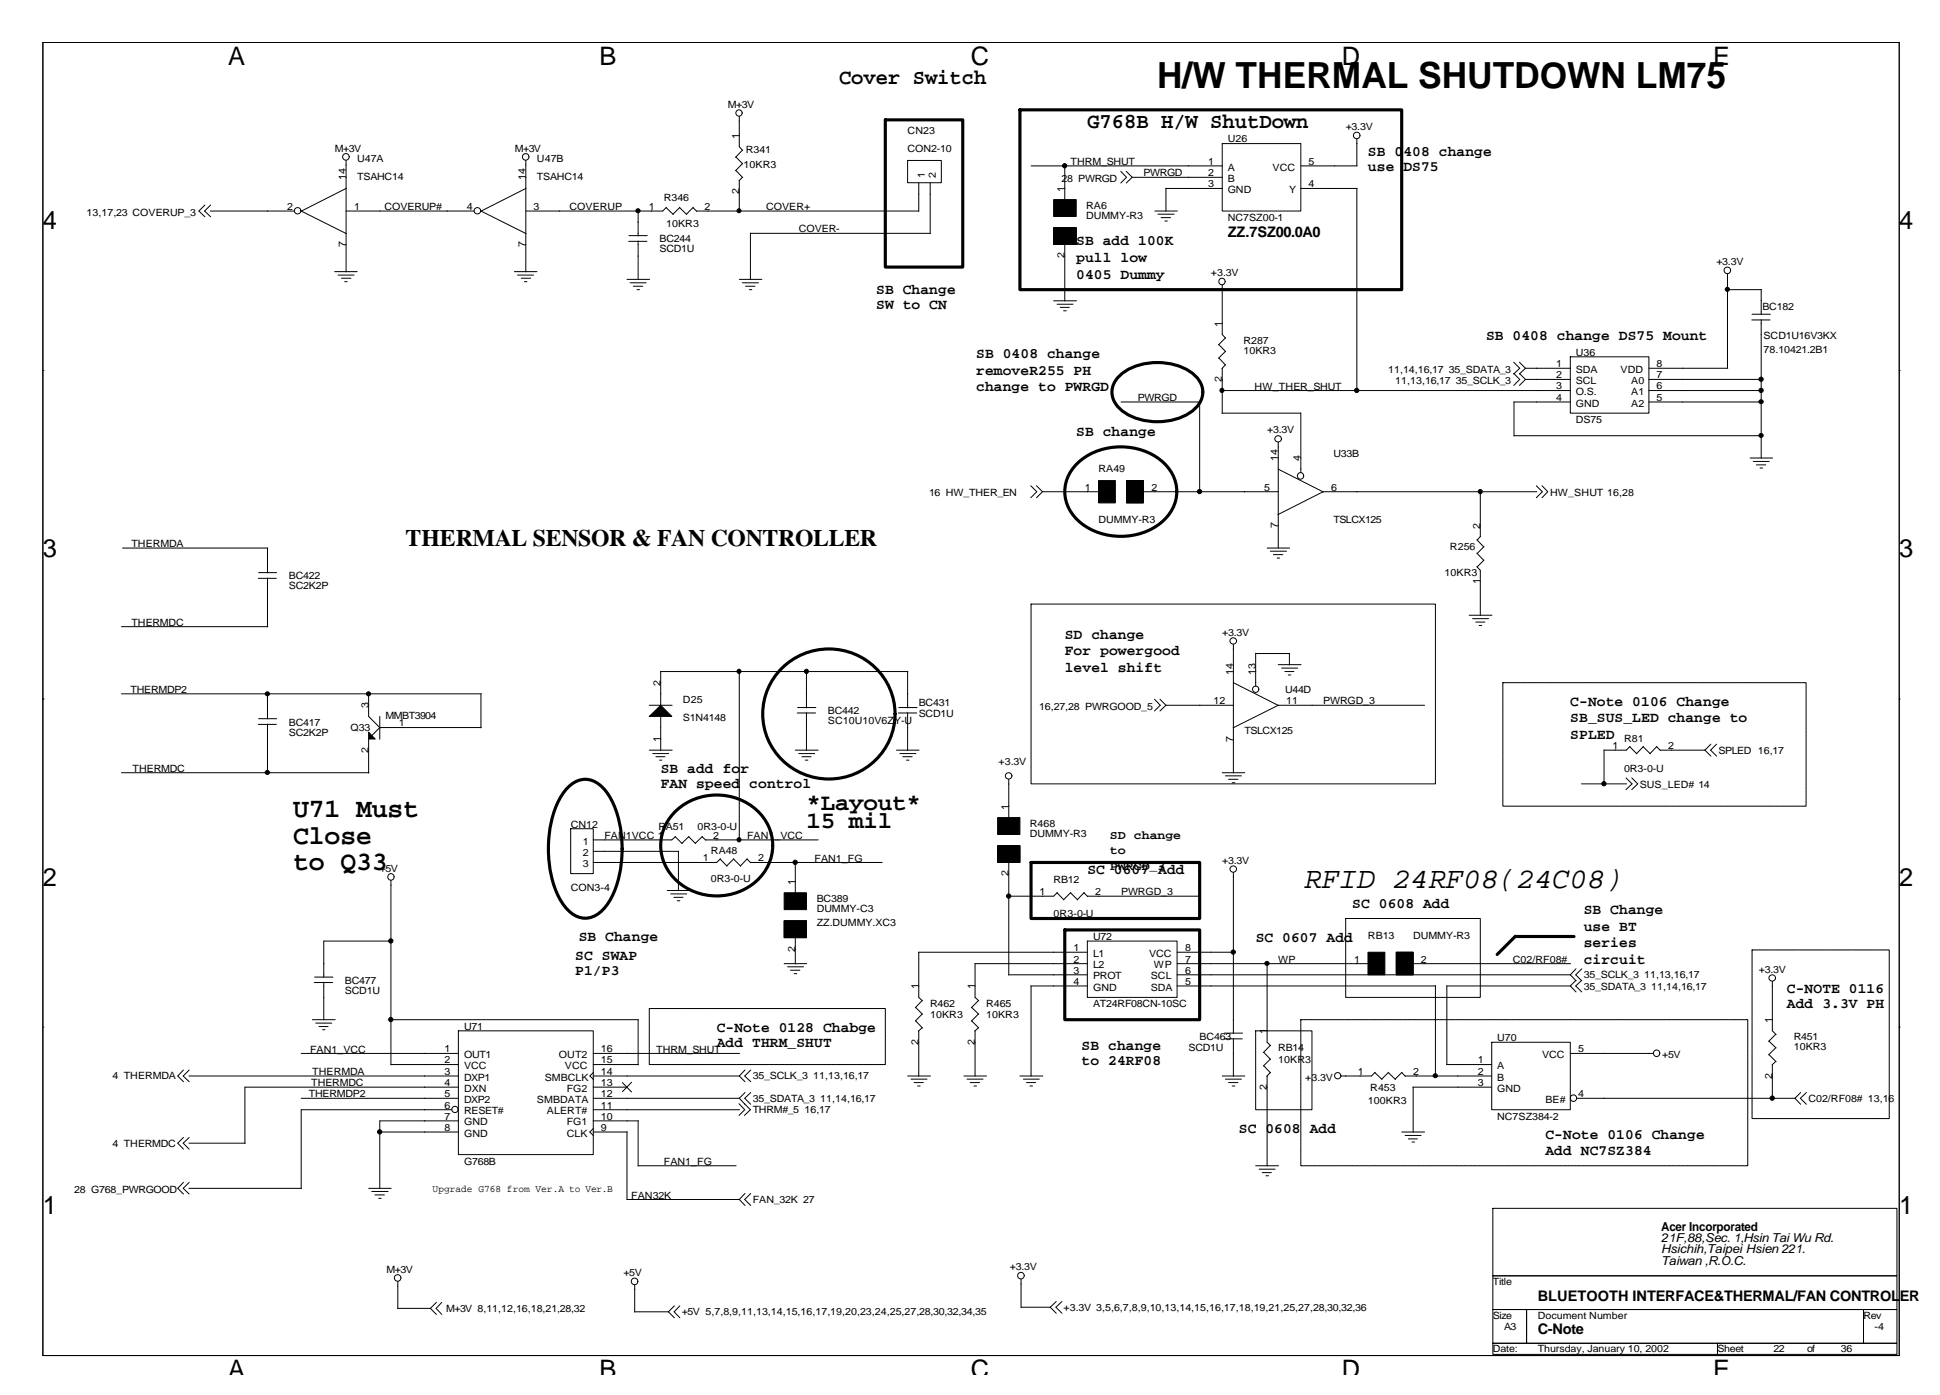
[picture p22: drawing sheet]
<svg xmlns="http://www.w3.org/2000/svg" width="287mm" height="207mm" viewBox="0 0 287 207" stroke-linecap="round" stroke-linejoin="round" font-family="sans-serif">
<defs><g id="words">
<text font-size="5.3" x="171.4" y="13.1">H/W THERMAL SHUTDOWN LM75</text>
<text font-size="4.5" x="193.2" y="131.5">RFID 24RF08(24C08)</text>
<g font-size="4">
<text x="43.4" y="121">U71 Must</text>
<text x="43.4" y="125">Close</text>
<text x="43.4" y="128.9">to Q33</text>
</g>
<g font-size="3.8">
<text x="33.8" y="9.7">A</text>
<text x="88.8" y="9.7">B</text>
<text x="143.8" y="9.7">C</text>
<text x="198.8" y="9.7">D</text>
<text x="253.8" y="9.7">E</text>
<text x="6.3" y="34">4</text>
<text x="281.3" y="34">4</text>
<text x="6.3" y="82.6">3</text>
<text x="281.3" y="82.6">3</text>
<text x="6.3" y="131.2">2</text>
<text x="281.3" y="131.2">2</text>
<text x="6.3" y="179.8">1</text>
<text x="281.3" y="179.8">1</text>
<text x="33.8" y="204.1">A</text>
<text x="88.8" y="204.1">B</text>
<text x="143.8" y="204.1">C</text>
<text x="198.8" y="204.1">D</text>
<text x="253.8" y="204.1">E</text>
</g>
<g font-size="3.5">
<text x="60.1" y="80.8">THERMAL SENSOR &amp; FAN CONTROLLER</text>
<text x="119.5" y="120">*Layout*</text>
<text x="119.5" y="122.7">15 mil</text>
</g>
<g font-size="3.2">
<text x="124.3" y="12.4">Cover Switch</text>
<text x="161.1" y="18.9">G768B H/W ShutDown</text>
</g>
<g font-size="2.2">
<text x="202.6" y="23">SB 0408 change</text>
<text x="202.6" y="25.3">use DS75</text>
<text x="181.9" y="35.1">ZZ.7SZ00.0A0</text>
<text x="159.4" y="36.3">SB add 100K</text>
<text x="159.4" y="38.8">pull low</text>
<text x="159.4" y="41.2">0405 Dummy</text>
<text x="129.8" y="43.5">SB Change</text>
<text x="129.8" y="45.7">SW to CN</text>
<text x="144.6" y="53">SB 0408 change</text>
<text x="220.1" y="50.3">SB 0408 change DS75 Mount</text>
<text x="144.6" y="55.5">removeR255 PH</text>
<text x="144.6" y="58">change to PWRGD</text>
<text x="159.4" y="64.6">SB change</text>
<text x="157.7" y="94.6">SD change</text>
<text x="157.7" y="97">For powergood</text>
<text x="157.7" y="99.5">level shift</text>
<text x="232.6" y="104.5">C-Note 0106 Change</text>
<text x="232.6" y="107">SB_SUS_LED change to</text>
<text x="232.6" y="109.4">SPLED</text>
<text x="97.9" y="114.5">SB add for</text>
<text x="97.9" y="116.8">FAN speed control</text>
<text x="161.1" y="129.5">SC 0607 Add</text>
<text x="200.3" y="134.5">SC 0608 Add</text>
<text x="234.6" y="135.3">SB Change</text>
<text x="234.6" y="137.8">use BT</text>
<text x="85.2" y="142.2">SC SWAP</text>
<text x="85.7" y="139.3">SB Change</text>
<text x="186" y="139.5">SC 0607 Add</text>
<text x="234.6" y="140.3">series</text>
<text x="234.6" y="142.8">circuit</text>
<text x="85.2" y="144.4">P1/P3</text>
<text x="264.7" y="147">C-NOTE 0116</text>
<text x="264.7" y="149.2">Add 3.3V PH</text>
<text x="106.2" y="152.8">C-Note 0128 Chabge</text>
<text x="106.2" y="155">Add THRM_SHUT</text>
<text x="160.2" y="155.5">SB change</text>
<text x="160.2" y="157.7">to 24RF08</text>
<text x="183.5" y="167.8">SC 0608 Add</text>
<text x="228.9" y="168.8">C-Note 0106 Change</text>
<text x="228.9" y="171">Add NC7SZ384</text>
<text x="227.8" y="197.6">C-Note</text>
<text x="227.8" y="192.6">BLUETOOTH INTERFACE&amp;THERMAL/FAN CONTROLER</text>
</g>
<g font-size="1.8">
<text x="164.4" y="124.3">SD change</text>
<text x="164.4" y="126.5">to</text>
<text x="164.4" y="128.8">PWRGD_3</text>
<text x="246.1" y="182.3">Acer Incorporated</text>
<text x="246.1" y="184">21F,88,Sec. 1,Hsin Tai Wu Rd.</text>
<text x="246.1" y="185.6">Hsichih,Taipei Hsien 221.</text>
<text x="246.1" y="187.3">Taiwan ,R.O.C.</text>
</g>
<g font-size="1.5">
<text x="107.8" y="16">M+3V</text>
<text x="49.6" y="22.5">M+3V</text>
<text x="52.9" y="23.9">U47A</text>
<text x="76.2" y="22.5">M+3V</text>
<text x="79.5" y="23.9">U47B</text>
<text x="109.5" y="20.6" transform="rotate(-90 109.5 20.6)">1</text>
<text x="110.5" y="22.6">R341</text>
<text x="134.5" y="19.8">CN23</text>
<text x="134.5" y="22.5">CON2-10</text>
<text x="181.9" y="21.1">U26</text>
<text x="199.3" y="19.3">+3.3V</text>
<text x="51.2" y="26.7" transform="rotate(-90 51.2 26.7)">14</text>
<text x="52.9" y="26.6">TSAHC14</text>
<text x="77.9" y="26.7" transform="rotate(-90 77.9 26.7)">14</text>
<text x="79.5" y="26.6">TSAHC14</text>
<text x="98.3" y="29.8">R346</text>
<text x="109.5" y="28.8" transform="rotate(-90 109.5 28.8)">2</text>
<text x="110.2" y="24.9">10KR3</text>
<text x="137" y="26.4" transform="rotate(-90 137 26.4)">1</text>
<text x="138.6" y="26.4" transform="rotate(-90 138.6 26.4)">2</text>
<text x="157.3" y="26.9">28 PWRGD</text>
<text x="157.7" y="28.4" transform="rotate(-90 157.7 28.4)">1</text>
<text x="158.6" y="24.4">THRM_SHUT</text>
<text x="169.4" y="26.1">PWRGD</text>
<text x="179" y="24.4">1</text>
<text x="179" y="26.1">2</text>
<text x="179" y="27.7">3</text>
<text x="181.9" y="25.3">A</text>
<text x="181.9" y="26.9">B</text>
<text x="181.9" y="28.6">GND</text>
<text x="188.5" y="25.3">VCC</text>
<text x="191" y="28.6">Y</text>
<text x="193.8" y="27.7">4</text>
<text x="193.8" y="24.4">5</text>
<text x="12.8" y="31.9">13,17,23 COVERUP_3</text>
<text x="42.5" y="31.1">2</text>
<text x="52.5" y="31.1">1</text>
<text x="56.9" y="31.1">COVERUP#</text>
<text x="69.2" y="31.1">4</text>
<text x="79" y="31.1">3</text>
<text x="84.4" y="31.1">COVERUP</text>
<text x="96.1" y="31.1">1</text>
<text x="97.7" y="35.9">BC244</text>
<text x="98.7" y="33.6">10KR3</text>
<text x="104.4" y="31.1">2</text>
<text x="113.5" y="31.1">COVER+</text>
<text x="118.3" y="34.4">COVER-</text>
<text x="160.9" y="30.9">RA6</text>
<text x="160.9" y="32.4">DUMMY-R3</text>
<text x="181.9" y="32.7">NC7SZ00-1</text>
<text x="51.2" y="36.6" transform="rotate(-90 51.2 36.6)">7</text>
<text x="77.9" y="36.6" transform="rotate(-90 77.9 36.6)">7</text>
<text x="97.7" y="37.4">SCD1U</text>
<text x="157.7" y="38.3" transform="rotate(-90 157.7 38.3)">2</text>
<text x="179.4" y="40.9">+3.3V</text>
<text x="254.3" y="39.3">+3.3V</text>
<text x="261.1" y="45.9">BC182</text>
<text x="181" y="48.4" transform="rotate(-90 181 48.4)">1</text>
<text x="184.2" y="50.9">R287</text>
<text x="184.2" y="52.4">10KR3</text>
<text x="233.4" y="52.7">U36</text>
<text x="261.2" y="50.2">SCD1U16V3KX</text>
<text x="261.2" y="52.2">78.10421.2B1</text>
<text x="168.6" y="59.4">PWRGD</text>
<text x="181" y="56.6" transform="rotate(-90 181 56.6)">2</text>
<text x="185.8" y="57.7">HW_THER_SHUT</text>
<text x="205.7" y="55.2">11,14,16,17</text>
<text x="206.7" y="56.9">11,13,16,17</text>
<text x="214.6" y="55.2">35_SDATA_3</text>
<text x="215.6" y="56.9">35_SCLK_3</text>
<text x="230.5" y="54.4">1</text>
<text x="230.5" y="56">2</text>
<text x="230.5" y="57.7">3</text>
<text x="230.5" y="59.4">4</text>
<text x="233.4" y="55.2">SDA</text>
<text x="233.4" y="56.9">SCL</text>
<text x="233.4" y="58.6">O.S.</text>
<text x="240.1" y="55.2">VDD</text>
<text x="241.6" y="58.6">A1</text>
<text x="241.6" y="56.9">A0</text>
<text x="245.4" y="59.4">5</text>
<text x="245.4" y="57.7">6</text>
<text x="245.4" y="56">7</text>
<text x="245.4" y="54.4">8</text>
<text x="187.7" y="64.2">+3.3V</text>
<text x="233.4" y="62.7">DS75</text>
<text x="233.4" y="60.2">GND</text>
<text x="241.6" y="60.2">A2</text>
<text x="162.7" y="69.9">RA49</text>
<text x="189.3" y="68.3" transform="rotate(-90 189.3 68.3)">14</text>
<text x="192.7" y="68.3" transform="rotate(-90 192.7 68.3)">4</text>
<text x="197.5" y="67.7">U33B</text>
<text x="137.6" y="73.5">16 HW_THER_EN</text>
<text x="160.7" y="72.7">1</text>
<text x="162.7" y="77.5">DUMMY-R3</text>
<text x="170.6" y="72.7">2</text>
<text x="187.3" y="72.7">5</text>
<text x="197.2" y="72.7">6</text>
<text x="197.5" y="77.5">TSLCX125</text>
<text x="229.6" y="73.5">HW_SHUT 16,28</text>
<text x="19.5" y="81">THERMDA</text>
<text x="189.3" y="78.2" transform="rotate(-90 189.3 78.2)">7</text>
<text x="214.8" y="81.5">R256</text>
<text x="219.2" y="78.3" transform="rotate(-90 219.2 78.3)">2</text>
<text x="42.8" y="85.8">BC422</text>
<text x="42.8" y="87.3">SC2K2P</text>
<text x="214" y="85.3">10KR3</text>
<text x="219.2" y="86.5" transform="rotate(-90 219.2 86.5)">1</text>
<text x="19.5" y="92.6">THERMDC</text>
<text x="181.1" y="94.2">+3.3V</text>
<text x="97.8" y="101.6" transform="rotate(-90 97.8 101.6)">2</text>
<text x="182.7" y="100" transform="rotate(-90 182.7 100)">14</text>
<text x="186" y="100" transform="rotate(-90 186 100)">13</text>
<text x="19.3" y="102.6">THERMDP2</text>
<text x="42.8" y="107.5">BC417</text>
<text x="54.6" y="104.9" transform="rotate(-90 54.6 104.9)">3</text>
<text x="57.1" y="106.4">MMBT3904</text>
<text x="59.1" y="107.6">1</text>
<text x="101.2" y="104.1">D25</text>
<text x="101.2" y="106.8">S1N4148</text>
<text x="122.6" y="105.8">BC442</text>
<text x="122.6" y="107.3">SC10U10V6ZY-U</text>
<text x="136.1" y="104.6">BC431</text>
<text x="136.1" y="106.1">SCD1U</text>
<text x="153.9" y="105.1">16,27,28 PWRGOOD_5</text>
<text x="179.7" y="104.3">12</text>
<text x="190.4" y="102.6">U44D</text>
<text x="190.5" y="104.3">11</text>
<text x="196" y="104.3">PWRGD_3</text>
<text x="42.8" y="108.9">SC2K2P</text>
<text x="51.9" y="108.3">Q33</text>
<text x="54.6" y="111.5" transform="rotate(-90 54.6 111.5)">2</text>
<text x="97.8" y="109.8" transform="rotate(-90 97.8 109.8)">1</text>
<text x="147.9" y="113.3">+3.3V</text>
<text x="182.7" y="109.8" transform="rotate(-90 182.7 109.8)">7</text>
<text x="184.4" y="108.8">TSLCX125</text>
<text x="238.9" y="110.9">1</text>
<text x="240.6" y="110">R81</text>
<text x="247.1" y="110.9">2</text>
<text x="254.6" y="111.6">SPLED 16,17</text>
<text x="19.6" y="114.3">THERMDC</text>
<text x="149.4" y="119.9" transform="rotate(-90 149.4 119.9)">1</text>
<text x="240.6" y="114.3">0R3-0-U</text>
<text x="242.9" y="116.8">SUS_LED# 14</text>
<text x="84.5" y="122.6">CN12</text>
<text x="86.3" y="125.1">1</text>
<text x="89.5" y="124.3">FAN1VCC 1</text>
<text x="97.5" y="122.9">RA51</text>
<text x="103.3" y="122.9">0R3-0-U</text>
<text x="105.7" y="124.2">2</text>
<text x="110.7" y="124.3">FAN1_VCC</text>
<text x="152.6" y="122.4">R468</text>
<text x="152.6" y="123.9">DUMMY-R3</text>
<text x="56.3" y="129.1">+5V</text>
<text x="84.5" y="131.9">CON3-4</text>
<text x="86.3" y="126.8">2</text>
<text x="86.3" y="128.4">3</text>
<text x="104.1" y="127.6">1</text>
<text x="105.3" y="126.4">RA48</text>
<text x="105.3" y="130.6">0R3-0-U</text>
<text x="112.3" y="127.6">2</text>
<text x="117.8" y="131.1" transform="rotate(-90 117.8 131.1)">1</text>
<text x="120.7" y="127.6">FAN1_FG</text>
<text x="149.4" y="129.8" transform="rotate(-90 149.4 129.8)">2</text>
<text x="156.1" y="130.7">RB12</text>
<text x="181.1" y="127.9">+3.3V</text>
<text x="121" y="133.6">BC389</text>
<text x="121" y="135.1">DUMMY-C3</text>
<text x="121" y="137.1">ZZ.DUMMY.XC3</text>
<text x="154" y="132.6">1</text>
<text x="156.1" y="135.7">0R3-0-U</text>
<text x="162.2" y="132.6">2</text>
<text x="166.1" y="132.6">PWRGD_3</text>
<text x="117.8" y="140.9" transform="rotate(-90 117.8 140.9)">2</text>
<text x="159" y="140.9">1</text>
<text x="159" y="142.6">2</text>
<text x="161.9" y="139.2">U72</text>
<text x="161.9" y="141.7">L1</text>
<text x="161.9" y="143.4">L2</text>
<text x="170.2" y="141.7">VCC</text>
<text x="170.9" y="143.4">WP</text>
<text x="175.6" y="142.6">7</text>
<text x="175.6" y="140.9">8</text>
<text x="189.4" y="142.6">WP</text>
<text x="200.6" y="142.6">1</text>
<text x="202.6" y="139.1">RB13</text>
<text x="209.3" y="139.1">DUMMY-R3</text>
<text x="210.5" y="142.6">2</text>
<text x="224.1" y="142.6">C02/RF08#</text>
<text x="51.1" y="145.7">BC477</text>
<text x="51.1" y="147.2">SCD1U</text>
<text x="136.1" y="146.5" transform="rotate(-90 136.1 146.5)">1</text>
<text x="137.8" y="149.1">R462</text>
<text x="144.4" y="146.5" transform="rotate(-90 144.4 146.5)">1</text>
<text x="146.1" y="149.1">R465</text>
<text x="159" y="144.2">3</text>
<text x="159" y="145.9">4</text>
<text x="161.9" y="149.2">AT24RF08CN-10SC</text>
<text x="161.9" y="145">PROT</text>
<text x="161.9" y="146.7">GND</text>
<text x="170.5" y="146.7">SDA</text>
<text x="170.5" y="145">SCL</text>
<text x="175.6" y="145.9">5</text>
<text x="175.6" y="144.2">6</text>
<text x="234.6" y="146.6">35_SDATA_3</text>
<text x="234.6" y="144.9">35_SCLK_3</text>
<text x="243.6" y="144.9">11,13,16,17</text>
<text x="244.6" y="146.6">11,14,16,17</text>
<text x="260.6" y="144.1">+3.3V</text>
<text x="45.9" y="155.9">FAN1_VCC</text>
<text x="65.9" y="155.8">1</text>
<text x="68.7" y="152.5">U71</text>
<text x="89" y="155.8">16</text>
<text x="97.2" y="155.9">THRM_SHUT</text>
<text x="136.1" y="154.7" transform="rotate(-90 136.1 154.7)">2</text>
<text x="137.8" y="150.7">10KR3</text>
<text x="144.4" y="154.7" transform="rotate(-90 144.4 154.7)">2</text>
<text x="146.1" y="150.7">10KR3</text>
<text x="176.1" y="155.7">SCD1U</text>
<text x="177.7" y="154">BC463</text>
<text x="187.7" y="153.2" transform="rotate(-90 187.7 153.2)">1</text>
<text x="189.4" y="155.7">RB14</text>
<text x="221.8" y="154.2">U70</text>
<text x="233.8" y="155.8">5</text>
<text x="262.5" y="151.5" transform="rotate(-90 262.5 151.5)">1</text>
<text x="265.7" y="154">R451</text>
<text x="265.7" y="155.5">10KR3</text>
<text x="16.7" y="159.9">4 THERMDA</text>
<text x="46.1" y="160.9">THERMDC</text>
<text x="46.3" y="159.2">THERMDA</text>
<text x="65.9" y="157.5">2</text>
<text x="65.9" y="159.2">3</text>
<text x="65.9" y="160.8">4</text>
<text x="68.7" y="156.7">OUT1</text>
<text x="68.7" y="158.4">VCC</text>
<text x="68.7" y="160">DXP1</text>
<text x="68.7" y="161.7">DXN</text>
<text x="80.7" y="160">SMBCLK</text>
<text x="82.8" y="156.7">OUT2</text>
<text x="83.7" y="158.4">VCC</text>
<text x="83.9" y="161.7">FG2</text>
<text x="89" y="160.8">13</text>
<text x="89" y="157.5">15</text>
<text x="89" y="159.2">14</text>
<text x="111.5" y="159.9">35_SCLK_3</text>
<text x="120.5" y="159.9">11,13,16,17</text>
<text x="187.7" y="161.4" transform="rotate(-90 187.7 161.4)">2</text>
<text x="189.4" y="157.4">10KR3</text>
<text x="193.3" y="160">+3.3V</text>
<text x="201.1" y="159.2">1</text>
<text x="203" y="161.5">R453</text>
<text x="209.3" y="159.2">2</text>
<text x="218.9" y="157.5">1</text>
<text x="218.9" y="160.8">3</text>
<text x="218.9" y="159.2">2</text>
<text x="221.8" y="158.4">A</text>
<text x="221.8" y="161.7">GND</text>
<text x="221.8" y="160">B</text>
<text x="228.4" y="156.7">VCC</text>
<text x="246.3" y="156.7">+5V</text>
<text x="262.5" y="159.7" transform="rotate(-90 262.5 159.7)">2</text>
<text x="45.8" y="162.5">THERMDP2</text>
<text x="65.9" y="162.5">5</text>
<text x="65.9" y="164.2">6</text>
<text x="65.9" y="165.8">7</text>
<text x="65.9" y="167.5">8</text>
<text x="68.7" y="163.3">DXP2</text>
<text x="68.7" y="165">RESET#</text>
<text x="68.7" y="166.7">GND</text>
<text x="79.5" y="163.3">SMBDATA</text>
<text x="81" y="165">ALERT#</text>
<text x="83.9" y="166.7">FG1</text>
<text x="89" y="165.8">10</text>
<text x="89" y="167.5">9</text>
<text x="89" y="164.2">11</text>
<text x="89" y="162.5">12</text>
<text x="111.5" y="163.2">35_SDATA_3</text>
<text x="111.5" y="164.9">THRM#_5</text>
<text x="119.2" y="164.9">16,17</text>
<text x="121.5" y="163.2">11,14,16,17</text>
<text x="202.6" y="163.5">100KR3</text>
<text x="221.8" y="165.8">NC7SZ384-2</text>
<text x="228.9" y="163.3">BE#</text>
<text x="233.8" y="162.5">4</text>
<text x="267.9" y="163.2">C02/RF08# 13,16</text>
<text x="16.7" y="169.9">4 THERMDC</text>
<text x="68.7" y="172.5">G768B</text>
<text x="68.7" y="168.3">GND</text>
<text x="83.9" y="168.3">CLK</text>
<text x="98.3" y="172.5">FAN1_FG</text>
<text x="11" y="176.7">28 G768_PWRGOOD</text>
<text x="64.1" y="176.5">Upgrade G768 from Ver.A to Ver.B</text>
<text x="93.5" y="177.5">FAN32K</text>
<text x="111.5" y="178.2">FAN_32K 27</text>
<text x="57.3" y="188.5">M+3V</text>
<text x="92.4" y="189">+5V</text>
<text x="149.6" y="188.1">+3.3V</text>
<text x="221.1" y="190.3">Title</text>
<text x="66.1" y="194.3">M+3V 8,11,12,16,18,21,28,32</text>
<text x="101" y="194.8">+5V 5,7,8,9,11,13,14,15,16,17,19,20,23,24,25,27,28,30,32,34,35</text>
<text x="157.6" y="194.2">+3.3V 3,5,6,7,8,9,10,13,14,15,16,17,18,19,21,25,27,28,30,32,36</text>
<text x="221.1" y="195.3">Size</text>
<text x="222.8" y="196.9">A3</text>
<text x="227.8" y="195.3">Document Number</text>
<text x="276.1" y="195.3">Rev</text>
<text x="277.7" y="196.9">-4</text>
<text x="221.1" y="200.3">Date:</text>
<text x="227.8" y="200.3">Thursday, January 10, 2002</text>
<text x="254.4" y="200.3">Sheet</text>
<text x="262.7" y="200.3">22</text>
<text x="267.7" y="200.3">of</text>
<text x="272.7" y="200.3">36</text>
</g>
</g></defs>
<g fill="none" stroke="#000" stroke-width=".15">
<path d="M6.3 6.3h275v194.5h-275zM61.3 6.3h.1M109.5 17.2v4.5l.5 .6M116.3 6.3h.1M171.3 6.3h.1M226.3 6.3h.1M30.4 30.4l-.9 .9 .9 .8M31.2 31.3h12.4M31.2 30.4l-.9 .9 .9 .8M44.6 31.3l6.7 3.3M51.3 23.8v16.5M51.3 31.3h18.9"/>
<path d="M51.3 27.9l-6.7 3.4M71.2 31.3l6.7 3.3M77.9 23.8v16.5M77.9 27.9l-6.7 3.4M93.1 35.7h2.7M93.2 34.9h2.7M94.5 31.3v3.6M94.5 35.7v5.7M98.7 30.7l1 1.1M98.7 30.7l-.5 .6h-20.3M100.7 30.7l1 1.1M100.7 30.7l-1 1"/>
<path d="M102.7 30.7l.5 .6M102.7 30.7l-1 1M103.2 31.3h32.9M109 23.3l1 1M109 25.2l1 1.1M109.5 26.7v4.6M110 22.2l-1 1.1M110 24.2l-1 1.1M110 26.3l-.5 .5M111.2 34.6h26.6M111.2 34.5v6.9M134.5 23.8h4.9v3.3h-4.9z"/>
<path d="M136.1 27.1v4.2M137.8 27.1v7.5M152.7 24.6h28.4M157.7 24.6v5M157.7 36.2v8.4M166 25.4l.9 .9-.9 .8M166.8 25.4l.9 .9M167.7 26.3l-.9 .8M167.7 26.3h13.4M171.1 31.3h3.3M171.5 31.7h2.4M172 32.2h1.4"/>
<path d="M172.6 32.7h.3M172.7 27.9h8.4M172.7 27.9v3.4M181.1 21.3h11.6v10h-11.6zM192.7 24.6h8.3M192.7 27.9h8.3M201 20.6v4M201 27.9v30M201.5 20a.49 .49 0 0 0-.7-.4 .49 .49 0 0 0-.2 .8 .49 .49 0 0 0 .8-.1l.1-.2M6.3 54.9h.1M49.6 40.2h3.3M50.1 40.7h2.4"/>
<path d="M50.6 41.2h1.4M51.1 41.7h.3M76.2 40.2h3.3M76.7 40.7h2.3M77.2 41.2h1.4M77.7 41.7h.4M92.9 41.4h3.3M93.3 41.9h2.4M93.8 42.4h1.4M94.4 42.9h.3M109.5 41.4h3.4M110 41.9h2.4"/>
<path d="M110.4 42.4h1.4M111 42.9h.4M156.1 44.5h3.4M156.6 45.1h2.4M157.1 45.5h1.3M157.6 46h.3M166.1 59.5h11.7M177.7 59.5v13.4M180.6 51l1 1.1M180.6 53l1 1.1M181.1 42.2v7.3l.5 .6M181.1 54.5v6.7"/>
<path d="M181.1 57.8h51.5M181.5 41.7a.47 .47 0 0 0-.7-.4 .47 .47 0 0 0-.1 .7 .47 .47 0 0 0 .7-.1l.1-.2M181.5 50.1l-1 1M181.5 52l-1 1.1M181.5 54l-.5 .6M224.2 55.3l.9 .9-.9 .9M224.2 53.7l.9 .8-.9 .9M224.2 59.5h8.4M224.3 59.5v5.1M225.1 55.3l.9 .9M225.1 53.7l.9 .8M226 56.2l-.9 .9"/>
<path d="M226 54.5l-.9 .9M226 54.5h6.6M226 56.2h6.6M232.6 52.8h11.7v8.4h-11.7zM244.3 54.5h11.6M244.3 56.2h16.6M244.3 57.8h16.6M244.3 59.5h16.6M255.9 42.9h5M255.9 40.6v13.9M259.5 47.4h2.7M259.5 46.5h2.8"/>
<path d="M260.9 42.9v3.7M260.9 47.3v20.6M281.3 54.9h.1M152.7 71.9l.9 .9-.9 .9M153.5 71.9l.9 .9M154.4 72.8l-.9 .9M154.4 72.8h8.3M169.4 72.8h20M181 61.2h11.7v8.8M189.4 65.5v15.7M189.4 69.5l6.6 3.4M193.1 70.5a.47 .47 0 0 0-.6-.5 .47 .47 0 0 0-.2 .8 .47 .47 0 0 0 .8-.1v-.2"/>
<path d="M218.8 79.9l1 1.1M219.3 72.8v6.7M219.3 79.4l-.5 .6M224.3 64.5h36.6M227.6 71.9l.9 .9-.9 .9M227.7 72.8h-31.7l-6.7 3.4M228.4 71.9l.9 .9-.9 .9M259.2 67.8h3.4M259.7 68.3h2.4M260.2 68.8h1.4M260.7 69.3h.4M18 92.8h21.7"/>
<path d="M18.2 81.2h21.5M38.3 85.7h2.6M38.3 84.8h2.7M39.6 81.2v3.7M39.6 85.6v7.3M109.5 99.5v24.9M119.5 99.5v5.3M134.5 99.5v5.3M134.5 99.5h-36.6v5M152.7 89.5h59.9v26.6h-59.9zM182.7 95.4v19.1M186 96.7v4.9"/>
<path d="M186 96.8h5.1M187.7 81.2h3.4M188.2 81.6h2.4M188.6 82.1h1.4M189.2 82.6h.4M189.4 98.4h3.3M189.9 98.9h2.3M190.3 99.5h1.4M190.8 100h.4M191 96.8v1.7M217.6 91.1h3.4M218.1 91.6h2.4"/>
<path d="M218.6 92.1h1.4M218.8 83.9l.5 .6v6.7M218.8 81.9l1 1.1M219.1 92.6h.4M219.8 82.9l-1 1.1M219.8 81l-1 1M6.3 103.5h.1M18 114.4h36.7M18 102.8h53.3M38.3 107.3h2.6M38.3 106.4h2.7M39.6 102.7v3.8"/>
<path d="M39.6 107.2v7.3M54.6 102.7v3.4l1.7 1.7M54.6 109.4v5.1M56.3 106.1v3.4M71.2 102.8v5M71.3 107.8h-15l-1.3 1.2M96.2 111.1h3.4M96.2 104.5h3.4M96.7 111.6h2.4M97.2 112.1h1.3M97.7 112.6h.3M97.9 106.1v5"/>
<path d="M117.8 111.1h3.4M118.1 105.6h2.7M118.2 104.8h2.7M118.3 111.6h2.4M118.8 112.1h1.3M119.3 112.6h.4M119.5 105.6v5.5M132.8 111.1h3.3M133.1 105.6h2.7M133.1 104.8h2.7M133.3 111.6h2.4M133.7 112.1h1.4"/>
<path d="M134.3 112.6h.4M134.5 105.6v5.5M149.4 115.4v5.7M171 103.6l.9 .9-.9 .8M171.8 103.6l.9 .9M172.7 104.5l-.9 .8M172.7 104.5h10M181.1 114.4h3.3M181.5 114.9h2.4M182 115.4h1.4M182.5 115.9h.4M182.7 101.1l6.7 3.4"/>
<path d="M211 104.5h-21.6l-6.7 3.3M234.3 116.1h6.7M237.6 111.1v5M240.9 115.2l.9 .9-.9 .8M241.4 110.6l1.1 1M241.5 110.5l-.6 .6h-3.3M241.7 115.2l.9 .9-.9 .8M243.4 110.6l1.1 1M243.5 110.5l-1.1 1.1M245.4 110.6l.6 .5M245.4 110.5l-1 1.1M245.9 111.1h6.7"/>
<path d="M253.4 110.2l-.8 .9 .8 .9M254.3 110.2l-.9 .9 .9 .9M281.3 103.5h.1M57.9 130.4v27.3M58 139.4h-10v5.4M58.4 129.9a.47 .47 0 0 0-.7-.5 .47 .47 0 0 0-.1 .8 .47 .47 0 0 0 .7-.1l.1-.2M84.5 122.7h3.4v6.7h-3.4zM87.9 126.1h12.6M98.8 131.9h3.4M99.4 132.4h2.3M99.8 132.9h1.4M100 123.9l1 1"/>
<path d="M100.1 123.9l-.6 .5h-11.6M100.3 133.4h.4M100.5 126.1v5.8M102 123.9l1 1M102.1 123.9l-1.1 1M104 123.9l.6 .5M104.1 123.9l-1.1 1M104.5 124.4h16.7M106.7 127.2l1 1.1M106.7 127.2l-.5 .5h-18.3M108.7 127.2l1 1.1M108.7 127.2l-1 1"/>
<path d="M110.7 127.2l.5 .6M110.7 127.2l-1 1M111.2 127.7h19.5M117.8 127.7v4.5M117.8 138.9v3.9M149.4 127.7v16.7M156.6 132.2l1 1.1M156.6 132.2l-.5 .5h-6.7M158.6 132.2l1 1.1M158.6 132.2l-1 1M160.6 132.2l.5 .6M160.6 132.2l-1 1"/>
<path d="M161.1 139.4h13.3v8.3h-13.3zM161.1 132.7h16.7M182.7 129.2v23.8M199.3 136h20v11.7h-20zM6.3 152.1h.1M27.2 158.5l-.9 .9 .9 .8M28 159.4h39.9M28 158.5l-.9 .9 .9 .8M44.6 156h23.3M46.3 151h3.4M46.6 145.5h2.7M46.6 144.7h2.7"/>
<path d="M46.8 151.5h2.3M47.2 152h1.4M47.8 152.5h.3M48 145.5v5.6M57.9 151h36.7M57.9 157.7h10M67.9 152.7h20v18.3h-20zM87.9 159.4h21.7M87.9 156h21.7M87.9 157.7h6.7M87.9 158.8l-.5 .6 .5 .5M94.5 151v6.7"/>
<path d="M110.4 158.5l-.9 .9 .9 .8M111.2 158.5l-.9 .9 .9 .8M116.2 142.7h3.3M116.7 143.2h2.3M117.1 143.7h1.4M117.6 144.2h.4M134.5 159.4h3.3M135 159.8h2.3M135.6 149.2l1.1 1M135.6 151.2l1.1 1M136.1 141h25M136.1 141v6.7l.6 .5"/>
<path d="M136.1 152.7v6.7M136.6 148.2l-1 1M136.6 150.2l-1 1M136.6 152.2l-.5 .5M142.8 159.4h3.3M143.3 159.8h2.3M143.9 149.2l1.1 1M143.9 151.2l1.1 1M144.4 142.7h16.7M144.4 142.7v5l.6 .5M144.4 152.7v6.7M144.9 148.2l-1 1"/>
<path d="M144.9 150.2l-1 1M144.9 152.2l-.5 .5M149.4 144.4h11.7M151.1 159.4h3.4M151.6 159.8h2.4M152.7 146h8.4M152.7 146v13.4M174.4 142.7h28.2M174.4 141h8.4M174.4 144.4h58.3M174.4 146h38.3M181.1 159.4h3.3"/>
<path d="M181.3 153.9h2.7M181.4 153h2.7M181.5 159.8h2.4M182.7 153.8v5.6M186 152.7h8.4v11.7h-8.4zM187.2 155.8l1 1.1M187.2 157.8l1 1.1M187.7 142.7v11.7l.5 .5M187.7 159.4v13.3M188.2 154.8l-1 1.1M188.2 156.9l-1 1M188.2 158.8l-.5 .6"/>
<path d="M203.7 158.8l1 1.1M203.7 158.8l-.5 .6h-4.5M205.7 158.8l1 1.1M205.7 158.8l-1 1M207.6 158.8l.6 .6M207.7 158.8l-1 1M208.2 159.4h12.8M209.3 142.7h23.4M212.6 146v13.4M214.3 157.7h6.7M214.3 146h18.4M214.3 146v11.7"/>
<path d="M221 154.4h11.6v10h-11.6zM232.6 156h12.3M233.5 145.2l-.9 .8 .9 .9M233.5 143.5l-.9 .9 .9 .9M234.3 145.2l-.9 .8 .9 .9M234.3 143.5l-.9 .9 .9 .9M245.9 156a.47 .47 0 0 0-.7-.4 .47 .47 0 0 0-.2 .7 .47 .47 0 0 0 .8-.1l.1-.2M262 154.2l1.1 1M262 156.2l1.1 1M262.6 145.3v7.4l.5 .5M262.6 157.7v5M263.1 153.2l-1.1 1"/>
<path d="M263.1 155.2l-1.1 1M263.1 157.2l-.6 .5M281.3 152.1h.1M27.2 168.5l-.9 .8 .9 .9M27.2 175.1l-.9 .9 .9 .8M28 176h16.7M28 169.3h8.3M28 168.5l-.9 .8 .9 .9M28 175.1l-.9 .9 .9 .8M44.6 162.7h23.3M54.6 176h3.4M55.1 176.5h2.4"/>
<path d="M55.5 177h1.4M56.1 177.5h.4M56.3 167.7h11.6M66.9 164.4h-22.3v11.6M67.9 161h-31.6v8.3M67.9 166h-11.6v10M87.9 167.7h5M87.9 161h5M87.9 162.7h21.7M87.9 164.4h21.7M87.9 166h6.7M87.9 167.1l-.5 .6 .5 .5"/>
<path d="M92.2 160.3l1.4 1.4M92.9 167.6v10h16.7M93.6 160.3l-1.4 1.4M94.5 172.6h14.6M94.5 166v6.7M109.5 163.5l.8 .9-.8 .8M110.3 163.5l.9 .9-.9 .8M110.4 176.8l-.9 .8 .9 .9M110.4 161.8l-.9 .9 .9 .8M111.2 176.8l-.9 .8 .9 .9M111.2 161.8l-.9 .9 .9 .8M135.4 160.3h1.4"/>
<path d="M135.9 160.8h.4M143.7 160.3h1.4M144.3 160.8h.4M152.1 160.3h1.3M152.6 160.8h.4M182 160.3h1.4M182.5 160.8h.4M186 172.6h3.4M186.5 173.2h2.4M187 173.7h1.3M187.5 174.1h.4M207.6 167.7h3.4"/>
<path d="M208.2 168.2h2.3M208.6 168.7h1.4M209.2 169.1h.3M209.3 161h11.7M209.3 161v6.7M221.1 179h59.9v9.9h-59.9zM233.6 162.6a.47 .47 0 0 0-.7-.4 .47 .47 0 0 0-.2 .8 .47 .47 0 0 0 .8-.1l.1-.3M233.6 162.7h32.3M266.7 161.8l-.8 .9 .8 .8M267.6 161.8l-.9 .9 .9 .8M58.9 189.8v4M58.9 193.8h4.9"/>
<path d="M59.4 189.2a.49 .49 0 0 0-.7-.4 .49 .49 0 0 0-.2 .8 .49 .49 0 0 0 .8-.1l.1-.2M64.6 192.9l-.8 .9 .8 .9M65.4 192.9l-.8 .9 .8 .9M94 190.3v4M94 194.3h5.1M99.9 193.4l-.9 .9 .9 .9M100.7 193.4l-.8 .9 .8 .9M151.3 189.5v4.1M151.3 193.6h4.3M156.5 192.8l-.9 .8 .9 .9M157.3 192.8l-.9 .8 .9 .9M221.1 188.9h59.9v5h-59.9z"/>
<path d="M221.1 193.9h5v5h-5zM221.1 198.9h33.3v1.7h-33.3zM226.1 193.9h50v5h-50zM254.4 198.9h26.6v1.7h-26.6zM276.1 193.9h4.9v5h-4.9zM61.3 200.8h.1M116.3 200.8h.1M171.3 200.8h.1M226.3 200.8h.1"/>
<circle cx="109.5" cy="16.7" r=".47"/>
<circle cx="44.1" cy="31.2" r=".48"/>
<circle cx="51.2" cy="23.2" r=".49"/>
<circle cx="70.7" cy="31.2" r=".48"/>
<circle cx="77.9" cy="23.2" r=".49"/>
<circle cx="255.9" cy="40" r=".49"/>
<circle cx="189.3" cy="65" r=".48"/>
<circle cx="182.7" cy="94.9" r=".48"/>
<circle cx="149.4" cy="114.9" r=".48"/>
<circle cx="186" cy="102.1" r=".47"/>
<circle cx="182.7" cy="128.7" r=".48"/>
<circle cx="198.2" cy="159.3" r=".47"/>
<circle cx="262.5" cy="144.8" r=".48"/>
<circle cx="67.4" cy="164.3" r=".47"/>
<circle cx="94" cy="189.8" r=".49"/>
<circle cx="151.2" cy="188.9" r=".49"/>
</g>
<g fill="#000" stroke="#000" stroke-width=".15">
<path d="M54.6 108.4l1 1h-1z" fill-rule="evenodd"/>
<path d="M96.2 106.1l1.7-1.6 1.6 1.6z" fill-rule="evenodd"/>
</g>
<path d="M131.1 17.8h11.5v21.8h-11.5zM151.1 16.3h56.5v26.6h-56.5zM166 55.5a9.1 9.1 0 0 1 10.9 0 3.2 3.2 0 0 1 0 5.2 9.1 9.1 0 0 1-10.9 0 3.2 3.2 0 0 1 0-5.2zM174.3 72.8a6.7 6.7 0 0 0-4.8-6 9.5 9.5 0 0 0-10.4 2.4 5.7 5.7 0 0 0 1.5 8.6 9.6 9.6 0 0 0 12.4-1.4 5.7 5.7 0 0 0 1.3-3.6M115.5 99.3a9.8 9.8 0 0 1 11.8-2.1 9.8 9.8 0 0 1 5 10.9 9.8 9.8 0 0 1-11.8 7 9.8 9.8 0 0 1-7.2-11.7 9.6 9.6 0 0 1 2.2-4.1zM83.9 116.8a3.4 3.4 0 0 1 5.6 0 13.7 13.7 0 0 1 2.7 8.9 13.7 13.7 0 0 1-2.7 8.9 3.4 3.4 0 0 1-5.6 0 13.7 13.7 0 0 1-2.7-8.9 13.7 13.7 0 0 1 2.7-8.9zM114.5 125.2a7.9 7.9 0 0 0-8.3-7.5 7.9 7.9 0 0 0-8.3 7.5 7.9 7.9 0 0 0 8.3 7.5 7.9 7.9 0 0 0 8.3-7.5M152.7 127.7h25v8.3h-25zM157.7 137.7h20v13.3h-20zM224.5 138.7h8.7M224.5 138.7l-2.7 2.7" fill="none" stroke="#000" stroke-width=".47"/>
<path d="M222.6 101.1h44.9v18.3h-44.9v-18.3M96.2 149.4h34.9v8.3h-34.9v-8.3M192.7 151h66.2v21.6h-66.2v-21.6M259.5 140.7h20.4v25h-20.4v-25" fill="none" stroke="#000" stroke-width=".15" stroke-dasharray=".5 .1"/>
<g fill="#000" stroke="#000" stroke-width=".15">
<path d="M156.1 29.6h3.3v2.5h-3.3zM156.1 33.7h3.3v2.5h-3.3zM162.7 71.2h2.5v3.3h-2.5zM166.9 71.2h2.5v3.3h-2.5zM116.2 132.2h3.3v2.5h-3.3zM116.2 136.4h3.3v2.5h-3.3zM147.8 121.1h3.3v2.5h-3.3zM147.8 125.2h3.3v2.5h-3.3zM202.6 141h2.5v3.4h-2.5zM206.8 141h2.5v3.4h-2.5z"/>
<circle cx="94.5" cy="31.2" r=".31"/>
<circle cx="109.5" cy="31.2" r=".3"/>
<circle cx="157.7" cy="24.5" r=".32"/>
<circle cx="181" cy="57.8" r=".31"/>
<circle cx="201" cy="57.8" r=".32"/>
<circle cx="255.9" cy="42.9" r=".31"/>
<circle cx="260.9" cy="56.2" r=".32"/>
<circle cx="260.9" cy="57.8" r=".32"/>
<circle cx="260.9" cy="59.5" r=".31"/>
<circle cx="177.7" cy="72.8" r=".32"/>
<circle cx="219.3" cy="72.8" r=".31"/>
<circle cx="260.9" cy="64.5" r=".31"/>
<circle cx="109.5" cy="99.4" r=".31"/>
<circle cx="119.5" cy="99.4" r=".31"/>
<circle cx="39.6" cy="114.4" r=".31"/>
<circle cx="39.6" cy="102.8" r=".31"/>
<circle cx="54.6" cy="102.8" r=".31"/>
<circle cx="237.6" cy="116.1" r=".32"/>
<circle cx="57.9" cy="139.4" r=".32"/>
<circle cx="109.5" cy="124.4" r=".31"/>
<circle cx="117.8" cy="127.7" r=".32"/>
<circle cx="149.4" cy="132.7" r=".32"/>
<circle cx="57.9" cy="151" r=".32"/>
<circle cx="182.7" cy="141" r=".32"/>
<circle cx="187.7" cy="142.7" r=".31"/>
<circle cx="212.6" cy="159.3" r=".31"/>
<circle cx="56.2" cy="167.6" r=".32"/>
<circle cx="262.5" cy="162.6" r=".32"/>
</g>
<use href="#words"/>
</svg>
